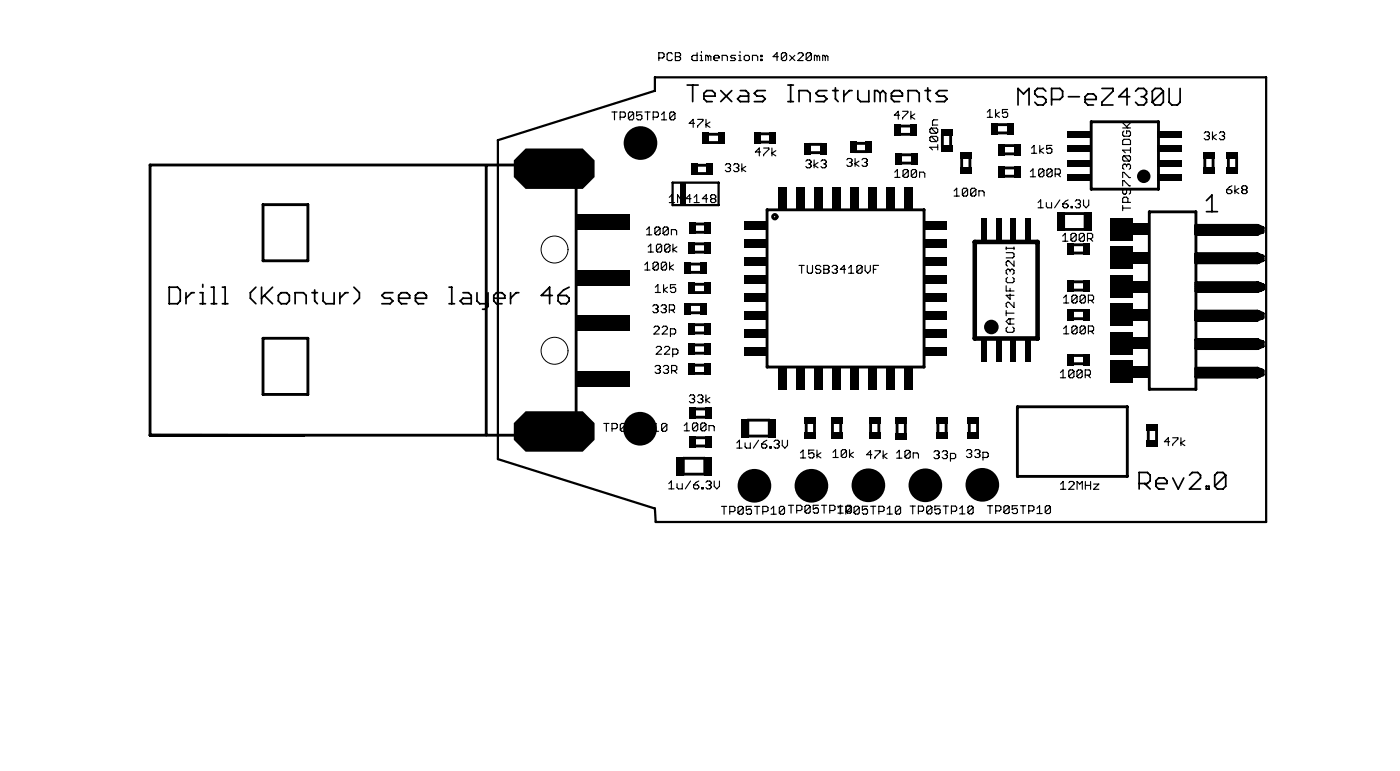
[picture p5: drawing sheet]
<svg xmlns="http://www.w3.org/2000/svg" width="62mm" height="34mm" viewBox="0 0 62 34" stroke-linecap="round" stroke-linejoin="round" font-family="sans-serif">
<g fill="none" stroke="#000" stroke-width=".05">
<path d="M26.9 18.9h.2M27 18.9v.3M27.3 5h.2M27.3 19.1l.2-.1v-.1h-.2v.3M27.4 5v.3M27.6 5.2h.3l-.1-.2h-.2v.3M27.9 18.9h-.2v.2M27.9 18.9v.2h-.2M27.9 18.9l-.2 .2M28.2 5h-.2v.3M28.2 5v.3h-.2M28.2 5l-.2 .3"/>
<path d="M28.3 18.9h-.3v.1h.3l-.1 .2-.2-.1M28.4 18.9h.2M28.5 18.9v.3M28.6 5h-.2v.2h.2v.1h-.2M28.7 11.8l.2-.1v.3M28.7 12h.3M28.8 5h.2M28.8 19.1l.2-.1-.1-.1h-.1v.3M28.8 10.2l.1-.1v.4M28.8 10.5h.3M28.9 5v.3M28.9 11l.1-.1v.3"/>
<path d="M28.9 11.2h.2M29.1 13.6h.2v.1M29.1 5.2h.3l-.1-.2h-.2v.3M29.1 19l.1-.1v.3M29.1 19.2h.3M29.2 14.6h.2l-.2 .3h.2M29.2 16.3h.2v.1M29.2 12.8l.1-.1v.3M29.2 13h.2M29.2 13.7h.1M29.3 15.5h.2l-.2 .3h.2M29.3 13.7v.2h-.2"/>
<path d="M29.3 16.4h.1M29.3 11.7v.3h-.2M29.3 11.7h-.2v.3M29.3 11.7l-.2 .3M29.4 2.6l.2-.1-.1-.2h-.1v.4M29.4 16.4v.2h-.2M29.4 10.2v.2h-.2M29.4 10.2l-.1-.1-.1 .3M29.4 10.2l-.2 .2M29.5 13.6h.1v.1M29.5 5.1l.1-.1v.3M29.5 5.3h.2"/>
<path d="M29.5 10.9v.3h-.2M29.5 10.9h-.2v.3M29.5 10.9l-.2 .3M29.5 14.6h.3l-.3 .3h.3M29.6 16.3h.1v.1M29.6 12.7v.3M29.6 13.7h.1M29.6 15.5h.3l-.3 .3h.3M29.6 13.7v.2h-.1M29.7 16.4h.1M29.7 11.7v.3h-.2M29.7 11.7h-.2v.3"/>
<path d="M29.7 11.7l-.2 .3M29.7 18.9v.2h-.2M29.7 18.9l-.2 .2M29.7 18.9h-.2v.2M29.7 16.4v.2h-.1M29.8 12.8l-.2 .1 .2 .1M29.8 10.2v.2h-.2M29.8 10.2h-.2v.2M29.8 10.2l-.2 .2M29.8 8.8l.2-.1v.3M29.8 9h.3M29.8 13.8h.2l.1-.2h-.3v.3"/>
<path d="M29.9 11.7v.3M29.9 10.9v.3h-.3M29.9 10.9h-.3v.3M29.9 10.9l-.3 .3M29.9 14.9h.2v-.2l-.2-.1v.4M29.9 10.5v-.3h.2l.1 .3M29.9 16.5h.2l.1-.2h-.3v.3M30 13.8l.1 .1M30 2.4h-.3v.2h.3M30 15.8l.2-.1v-.2h-.2v.4M30 10.9v.3M30 11.8l-.1 .1 .1 .1"/>
<path d="M30.1 16.5l.1 .1M30.1 5h-.2v.3M30.1 5v.3h-.2M30.1 5l-.2 .3M30.1 2.3l.2 .1v.3h-.2zM30.1 2.5h.2M30.1 12.7h-.2v.1h.2v.2h-.2M30.2 11l-.2 .1 .2 .1M30.4 8.7v.3l-.2-.3v.3M30.5 19l.1-.2v.4M30.5 19.2h.2M30.7 17.6h.2v.2"/>
<path d="M30.8 8.8h-.2l.1-.1v.3M30.9 17.8h.1M30.9 17.8v.1h-.2M30.9 8.8l.2-.1v.3M30.9 9h.3M31 5.5h-.3l.2-.2v.4M31.1 2.3v.4h-.2l-.1-.2h.3M31.1 5.3h.2l-.2 .4M31.1 17.6h.2v.2M31.1 18.9h-.2v.2M31.1 18.9v.2h-.2M31.1 18.9l-.2 .2"/>
<path d="M31.2 2.7h.1M31.2 2.5l.1 .2M31.2 17.8h.1M31.3 2.3h.1M31.3 17.8v.1h-.2M31.5 17.6v.3M31.5 18.9v.2h-.3M31.5 18.9h-.3v.2M31.5 18.9l-.3 .2M31.5 5.3v.4M31.5 8.8h-.2l.2-.1v.3M31.6 2.5h-.1v.2"/>
<path d="M31.6 2.5v.2M31.6 2.5h.1v.2M31.6 19.2v-.2h.2v.2M31.6 17.7l-.1 .1 .1 .1M31.7 5.4l-.2 .2 .2 .1M31.7 8.8v-.1h.2v.1M31.7 8.8v.2h.2v-.2M31.7 8.8h.2M31.8 2.6h.3l-.1-.1h-.2v.1l.2 .1M32.2 2.7v-.2h.2v.2M32.3 7.4l.2-.1v.2M32.5 7.5h.1"/>
<path d="M32.5 7.5v.1h-.2M32.7 7.4l.2-.1v.2M32.8 2.5h-.2l.2 .1-.2 .1M32.8 7.5h.1M32.8 19.7l.2-.1v.4M32.8 20h.3M32.9 7.5v.1h-.2M32.9 2.7h.1M32.9 2.5l.1 .2M33 2.3h.1M33.1 7.3v.3M33.2 2.5h.2v.1l-.2 .1z"/>
<path d="M33.2 19.7l.1 .3h.2v-.3M33.2 7.4l-.1 .1 .1 .1M33.5 2.7v-.2h.3v.2M33.8 19.6l-.2 .4M33.9 6.8h-.2l.2-.2v.3M33.9 2.6l.1 .1zM33.9 2.5h.1zM34 19.8h.1l.1 .1-.2 .1zM34 6.6h.3l-.3 .3M34.2 19.6l-.2 .2M34.3 19.9l.1 .1zM34.4 6.6v.3"/>
<path d="M34.5 19.7l.2-.1v.2M34.6 6.7l-.2 .1 .2 .1M34.6 19.8h.1M34.7 19.8v.2l-.2-.1M34.7 2.5h-.2l.1-.2v.4M34.9 19.6v.2l.1 .2 .1-.2v-.2M35.1 2.4h-.3v.2M35.1 2.4v.2h-.3M35.1 2.4l-.3 .2M35.2 2.5l.2 .2M35.4 2.5l-.2 .2M35.6 2.4h.2l-.2 .3h.2"/>
<path d="M35.6 11.8h.3M35.7 11.8v.4M35.9 7.2l.2-.1v.2M36 11.8v.4l.2-.1v-.3M36 7.3h.1M36.1 7.3v.2l-.2-.1M36.2 2.4h-.3v.2M36.2 2.4v.2h-.3M36.2 2.4l-.3 .2M36.3 7.1v.4M36.4 2.5h-.1v.2M36.4 2.5v.2"/>
<path d="M36.4 2.5h.1v.2M36.5 7.2l-.2 .2 .2 .1M36.6 11.9h-.2l.2 .2-.1 .1-.1-.1M36.6 7.2l.2-.1v.2M36.7 7.3h.1M36.7 11.8l.3 .1-.1 .3h-.2zM36.7 12h.2M36.8 7.3v.2l-.2-.1M36.8 2.5h-.1v.2M36.8 2.5v.2M36.8 2.5h.1v.2M37.1 11.9l.2-.1v.2"/>
<path d="M37.2 12h.1M37.3 12v.2l-.2-.1M37.7 12h-.2l.1-.2v.4M37.8 7.1h.1v.1M37.8 12.2h.3M37.8 11.9l.1-.1v.4M37.9 7.2h.1M37.9 7.2v.2l-.1-.1M38.1 7.1v.3M38.3 7.2l-.2 .1 .2 .1M38.4 7.1h.2v.1M38.4 11.9h-.2v.2"/>
<path d="M38.4 11.9v.2h-.2M38.4 11.9l-.2 .2M38.5 7.2h.1M38.6 11.8v.3l.1 .1 .1-.1v-.3M38.6 7.2v.2l-.2-.1M38.9 12h.2M39.2 11.8h-.3v.4M39.9 7.7l.1-.2v.4M39.9 7.9h.2M40.1 5.1h-.2l.1-.1v.3M40.2 5h.3l-.3 .3M40.5 7.6v.2h-.2"/>
<path d="M40.5 7.6h-.2v.2M40.5 7.6l-.2 .2M40.6 5v.3M40.8 5.1l-.2 .1 .2 .1M40.9 7.6v.2h-.3M40.9 7.6h-.3v.2M40.9 7.6l-.3 .2M41 7.9v-.2h.2v.2M41.5 6.1h.3l-.1 .2M41.5 5.7l.3 .1-.1 .1M41.5 6.1v.2h.2M41.5 5.7v.2h.2"/>
<path d="M41.5 6.1l.2 .2M41.5 5.7l.2 .2M41.8 6.6h-.3l.1 .1M41.8 6.4v.3M41.8 5.3l-.2 .1v.2h.2M42.5 8.5l.2-.1v.3M42.5 8.7h.3M43.1 8.4v.3h-.2M43.1 8.4h-.2v.3M43.1 8.4l-.2 .3M43.5 8.4v.3h-.2M43.5 8.4h-.2v.3"/>
<path d="M43.5 8.4l-.2 .3M43.6 8.7v-.2h.2l.1 .2M44 5l.1-.1v.3M44 5.2h.2M44.4 4.9v.3M44.6 5l-.2 .1 .2 .1M44.9 11v.1M44.9 12.7v.3h.3M44.9 13.8v.3M44.9 11.3h.3l-.1 .2h-.2M44.9 13.9h.3M44.9 11.1h.3"/>
<path d="M44.9 14.6v.2l.3-.1-.1-.1M44.9 12.4v.2l.3-.1-.1-.1M44.9 4.9h-.2v.2h.2v.1h-.2M45 12h-.1v.2M45 12h.2l-.1 .2M45 12v.1M45 12.8v.2M45 13.1v.2l-.1-.2h.3M45 14.2v.2M45.2 11.6v.3l-.2-.3-.1 .1v.2M45.2 13.5v.2l-.3-.2v.2M45.2 11v.1"/>
<path d="M45.2 14.2h-.2l-.1 .1 .1 .1h.2M45.9 7.6l.2-.1v.4M45.9 7.9h.3M46 6.6l.1-.1v.3M46 6.8h.2M46.3 9l.1-.1v.4M46.3 9.3h.2M46.4 6.5v.3M46.5 6.6l-.1 .1 .1 .1M46.5 7.6v.3l-.2-.1M46.5 7.6h-.2v.2M46.5 7.6l-.2 .2"/>
<path d="M46.6 9l.1 .3h.2v-.3M46.9 6.5h-.2v.2h.2l-.1 .1h-.1M46.9 7.6v.2h-.2M46.9 7.6l-.2-.1v.3M46.9 7.6l-.2 .2M47 7.8h.2l.1-.2-.3-.1v.4M47.2 7.8l.1 .1M47.2 8.9l-.2 .4M47.3 16.6l.1-.1v.3M47.3 16.8h.2M47.4 10.5l.1-.1v.3M47.4 10.7h.2"/>
<path d="M47.4 9.1h.2v.1l-.2 .1zM47.4 13.3l.1-.2v.4M47.4 13.5h.2M47.4 14.9h.2M47.4 14.6l.1-.1v.4M47.6 8.9l-.2 .2M47.8 9.2v.1zM47.9 16.5v.3h-.3M47.9 16.5h-.2l-.1 .3M47.9 16.5l-.3 .3M47.9 9l.2-.1v.2M48 10.5l-.3 .2"/>
<path d="M48 10.5v.2h-.3M48 10.5h-.3v.2M48 13.2h-.2v.2M48 13.2v.2h-.2M48 13.2l-.2 .2M48 14.6l-.2-.1v.3M48 14.6v.2h-.2M48 14.6l-.2 .2M48.1 9.1h.1M48.1 9.1v.2l-.2-.1M48.2 16.5v.3h-.2M48.2 16.5h-.1l-.1 .3"/>
<path d="M48.2 16.5l-.2 .3M48.3 8.9v.2l.1 .2 .1-.2v-.2M48.3 10.5l-.2 .2M48.3 10.5v.2h-.2M48.3 10.5h-.2v.2M48.4 16.7h.2v-.2h-.2v.3M48.4 13.2h-.2v.2M48.4 13.2v.2h-.2M48.4 13.2l-.2 .2M48.4 14.6h-.2v.2M48.4 14.6l-.1 .3-.1-.1M48.4 14.6l-.2 .2"/>
<path d="M48.5 10.6h.2v-.2h-.2v.3M48.5 16.7l.1 .1M48.5 13.4l.3-.1-.1-.2h-.2v.4M48.5 14.7h.2l.1-.1-.3-.1v.4M48.6 10.6l.1 .1M48.6 13.4l.2 .1M48.6 14.7l.2 .2M50 7.9v-.2l.4 .2M50 9.3h.4M50 8.3v-.3l.4 .3M50 9.1v.3M50 5.7h.4"/>
<path d="M50 5.5l.3 .2M50.1 6.9v.3h.2M50.1 5.8v.3l.3-.1-.1-.2h-.1v.1M50.1 6.2h.2l.1 .2h-.4zM50.1 8.4v.2l.2-.2 .1 .1-.1 .1M50.1 6.9l.3 .1-.1 .2M50.1 6.9l.2 .3M50.2 7.4h-.2l.1 .1M50.2 7.4h.1M50.2 7.4h.2l-.1 .1M50.3 9v-.2h-.2l-.1 .2h.4M50.4 6.6v.2"/>
<path d="M50.4 6.7h-.4l.2 .1M50.4 5.5l-.2 .1M52.1 19.7h-.2l.2-.2v.3M52.3 19.5h.2l-.2 .3M52.6 19.5v.3M52.8 19.6l-.2 .1 .2 .1M53.7 5.9h.2v.1M53.8 6h.1M53.9 6v.2h-.2M54.1 5.9v.3M54.2 6l-.1 .1 .1 .1M54.4 5.9h.1v.1"/>
<path d="M54.5 6h.1M54.5 6v.2h-.1M54.7 8.4h.2v.2h-.2zM54.9 8.3l-.2 .1M55.1 8.3v.3M55.2 8.4l-.1 .1 .1 .1M55.4 8.4v-.1h.2l-.1 .1M55.4 8.4v.2h.2l-.1-.2M55.4 8.4h.1M29.8 21.5l.1-.1v.4M29.8 21.8h.2M30.2 21.5v.3h.2v-.3"/>
<path d="M30.8 21.4l-.2 .4M30.9 21.6h.2l.1 .1-.2 .1zM31.2 21.4l-.3 .2M31.3 21.7v.1zM31.5 21.5l.1-.1v.2M31.6 21.6h.1M31.6 21.6v.2l-.1-.1M31.8 21.4v.3l.2 .1 .1-.1v-.3M32.2 22.5h.2M32.3 22.5v.4M32.5 22.8l.3-.1-.1-.2h-.2v.4M33.1 22.6h-.2v.2"/>
<path d="M33.1 22.6v.2h-.2M33.1 22.6l-.2 .2M33.5 22.5h-.2v.2h.1l.1 .1h-.2M33.6 22.5h.3M33.8 22.5v.4M34 22.8l.2-.1v-.2h-.2v.4M34.4 22.9h.2M34.4 22.7l.1-.2v.4M35 22.6h-.3v.2M35 22.6l-.3 .2M35 22.6v.2h-.3M35.1 22.5h.3"/>
<path d="M35.3 22.5v.3M35.5 22.7h.3l-.1-.2h-.2v.3M35.7 20.2l.1-.2v.4M35.7 20.4h.2M36.1 22.6v.2h-.2M36.1 22.6h-.2v.2M36.1 22.6l-.2 .2M36.3 20h-.2v.2h.2l-.1 .2-.1-.1M36.4 20v.4M36.5 22.5h-.2v.2l.1-.1 .1 .2h-.2M36.6 20.2l-.2 .1 .2 .1M36.6 22.5h.3"/>
<path d="M36.7 22.5v.3M37 22.7h.2v-.2h-.2v.3M37.1 20.1l.2-.1v.4M37.1 20.4h.3M37.3 22.5h.3M37.4 22.8h.2M37.4 22.6l.1-.1v.4M37.7 20.1h-.2v.2M37.7 20.1v.3l-.2-.1M37.7 20.1l-.2 .2M37.9 20v.4M37.9 22.7l-.2 .1"/>
<path d="M37.9 22.6l-.2-.1v.4M38 22.6v.2h-.3M38 22.6h-.3v.2M38 22.6l-.3 .2M38 20.1l-.1 .2 .1 .1M38.3 22.6l-.2 .2M38.3 22.6h-.2v.2M38.3 22.6v.2h-.2M38.7 22.5h-.3v.2h.3l-.1 .2-.2-.1M38.8 22.5h.2M38.9 20.2h-.3l.2-.1v.3M38.9 22.5v.4"/>
<path d="M39 20.1h.2l-.2 .3M39.2 22.8l.2-.1v-.2h-.2v.4M39.4 20.1v.3M39.5 20.2l-.1 .1 .1 .1M39.5 22.9h.3M39.5 22.7l.2-.2v.4M40 20.4h.2M40 20.2l.1-.1v.3M40.1 22.6h-.2v.2M40.1 22.6l-.2 .2M40.1 22.6v.2h-.2M40.6 22.5h.2"/>
<path d="M40.6 20.1v.2h-.3M40.6 20.1h-.2l-.1 .2M40.6 20.1l-.3 .2M40.7 22.5v.4M40.7 20.4v-.2h.2v.2M40.9 22.8l.3-.1-.1-.2h-.2v.4M41.5 22.6h-.2v.2M41.5 22.6v.2h-.2M41.5 22.6l-.2 .2M41.6 20.1h.2v.1M41.8 20.2h.1M41.8 20.2v.2h-.2"/>
<path d="M41.9 22.5h-.2v.2h.2v.1h-.2M42 20.1h.2v.1M42 22.5h.3M42.1 20.2h.1M42.2 22.5v.4M42.2 20.2v.2h-.2M42.4 20.4h.1l.1-.2h-.2v.3M42.4 22.8l.2-.1v-.2h-.2v.4M42.8 22.7l.1-.2v.4M42.8 22.9h.2M43.1 20.1l.2-.1v.2M43.2 20.2h.1"/>
<path d="M43.3 20.2v.2l-.2-.1M43.4 22.6h-.2v.2M43.4 22.6v.2h-.2M43.4 22.6l-.2 .2M43.5 20.1l.1-.1v.2M43.6 20.2h.1M43.6 20.2v.2l-.1-.1M43.8 20.4l.3-.1-.1-.2h-.2v.4M44 22.5h.3M44.1 22.5v.4M44.4 22.8l.2-.1v-.2h-.2v.4M45 22.6v.2h-.2"/>
<path d="M45 22.6h-.2v.2M45 22.6l-.2 .2M45.4 22.5h-.3v.2h.3l-.1 .2-.2-.1M45.5 22.5h.2M45.6 22.5v.4M45.9 22.8l.2-.1-.1-.2h-.1v.4M46.2 22.6l.1-.1v.4M46.2 22.9h.3M46.8 22.6v.2h-.2M46.8 22.6h-.2v.2M46.8 22.6l-.2 .2M47.3 21.8h.2"/>
<path d="M47.3 21.6l.1-.2v.4M47.7 21.5h.2l-.2 .3h.2M48 21.8v-.4l.1 .2 .2-.2v.4M48.4 21.6h.2M48.4 21.4v.4M48.6 21.4v.4M48.8 21.6h.2l-.2 .2h.2"/>
</g>
<path d="M22.2 6.2l7-2.2v-.6l27.2 .1v19.7h-27.2v-.6l-7-2.2zM30 8.1h2v1h-2z" fill="none" stroke="#000" stroke-width=".1"/>
<g fill="none" stroke="#000" stroke-width=".08">
<path d="M7.5 12.8h.4l.1 .1v.5l-.1 .1h-.4zM8.3 13v.5M8.7 13h-.2l-.2 .3M8.9 13.5h.3M8.9 13h.1v.5M9 12.7v.1M9.4 13.5h.3M9.4 12.8h.1v.7M9.9 13.5h.3M9.9 12.8h.1v.7M11.4 12.8l-.2 .2v.3l.2 .2M11.7 12.8v.7"/>
<path d="M11.8 13.2l.4 .3M12.2 12.8l-.5 .5M12.5 13h.3l.1 .2v.2l-.1 .1h-.3l-.1-.1v-.2zM13.2 13.5v-.5h.3l.1 .2v.3M13.9 13h.3M14 12.9v.5l.2 .1M14.4 13v.4l.1 .1h.4v-.5M15.2 13v.5M15.5 13h-.1l-.2 .3M15.8 12.8l.2 .2v.3l-.2 .2M17.5 13h-.4l-.1 .2 .1 .1h.3l.1 .1-.1 .1h-.4M17.8 13.3h.5l-.2-.3h-.2l-.1 .2v.2l.1 .1h.2"/>
<path d="M18.5 13.3h.5l-.1-.3h-.3l-.1 .2v.2l.1 .1h.3M20 13.5h.3M20 12.8h.1v.7M20.6 13h.3l.1 .2v.3h-.4l-.1-.1 .1-.1h.4M21.3 13v.4l.1 .1h.4M21.8 13v.6l-.3 .2M22 13.3h.5l-.1-.3h-.3l-.1 .2v.2l.1 .1h.3M22.8 13v.5M23.1 13h-.1l-.2 .3M24.6 13.2h-.5l.4-.4v.7M24.9 13.2h.4l.1 .2-.1 .1h-.3l-.1-.1zM25.4 12.8l-.5 .4"/>
<path d="M30.6 3.8h.5M30.9 3.8v.7M31.4 4.3h.5l-.1-.3h-.3l-.1 .2v.2l.1 .1h.3M32.1 4l.5 .5M32.6 4l-.5 .5M33 4h.2l.2 .2v.3h-.4l-.1-.1 .1-.1h.4M34.1 4h-.3l-.2 .2 .5 .2-.1 .1h-.4M35.1 3.8h.3M35.1 4.5h.3M35.2 3.8v.7M35.6 4.5v-.5h.4l.1 .2v.3M36.9 4h-.4l-.1 .2 .1 .1h.2l.2 .1-.2 .1h-.3"/>
<path d="M37.1 4h.3M37.2 3.9v.5l.2 .1M37.6 4v.5M38 4h-.1l-.3 .3M38.2 4v.4l.2 .1h.3v-.5M39.2 4.2l-.2-.2v.5M39.2 4.2v.3M39.2 4.2l.2-.2 .1 .2v.3M39.7 4.3h.5l-.1-.3h-.2l-.2 .2v.2l.2 .1h.2M40.5 4.5v-.5h.4l.1 .2v.3M41.2 4h.3M41.4 3.9v.5l.1 .1"/>
<path d="M42.2 4h-.3l-.2 .2 .5 .2-.1 .1h-.4M45.4 4.7v-.8l.2 .3 .3-.3v.8M46.6 4.1l-.1-.2h-.2l-.2 .2 .2 .2h.2l.1 .1-.1 .3h-.2l-.2-.1M46.9 4.4h.3l.2-.1v-.2l-.2-.2h-.3v.8M47.6 4.3h.5M48.4 4.4h.5l-.2-.2h-.2l-.1 .1v.3l.1 .1h.2M49.1 3.9h.5v.2l-.5 .5v.1h.5M50.4 4.3h-.5l.3-.4v.8M50.6 4.1l.1-.2h.3l.1 .2-.1 .2M50.9 4.3h.1M51 4.3l.1 .1-.1 .3h-.3l-.1-.1M51.9 4.1l-.2-.2h-.2l-.1 .2v.5"/>
<path d="M51.9 4.1v.5l-.2 .1h-.2l-.1-.1M51.9 4.1l-.5 .5M52.1 3.9v.7l.1 .1h.3l.1-.1v-.7M53.8 8.9l.2-.2v.7M53.8 9.4h.5M50.8 21.5h.4l.1-.1v-.2l-.1-.2h-.4v.8M51 21.5l.3 .3M51.5 21.5h.5l-.1-.2h-.2l-.2 .1v.3l.2 .1h.2M52.3 21.3l.2 .5 .3-.5M53 21.2l.2-.2h.2l.1 .2v.1l-.5 .5h.5M53.8 21.7h.1v.1h-.1zM54.6 21.2v.5l-.1 .1h-.2l-.1-.1"/>
<path d="M54.6 21.2l-.1-.2h-.2l-.1 .2v.5M54.6 21.2l-.4 .5"/>
</g>
<g fill="none" stroke="#000" stroke-width=".13">
<path d="M6.7 7.3h19v12.1h-19zM11.7 9.1h2v2.5h-2zM11.7 15.1h2v2.5h-2zM21.7 7.4v12M30.7 13.6h.6v.3h-.6zM30.7 11.8h.6v.3h-.6zM30.9 10.9h.6v.3h-.6zM30.9 12.7h.6v.3h-.6zM30.9 14.5h.6v.3h-.6zM30.9 15.4h.6v.3h-.6zM30.9 16.3h.6v.3h-.6zM30.9 10h.6v.3h-.6z"/>
<path d="M30.9 19.5h.6v.4h-.6zM30.9 18.2h.6v.4h-.6zM31 7.4h.6v.3h-.6zM31.5 6h.6v.3h-.6zM33.3 18.7h1v.7h-1zM33.8 6h.6v.3h-.6zM34.2 9.3h7v7h-7zM35.9 18.8h.4v.6h-.4zM36.1 6.4h.5v.4h-.5zM37.1 18.8h.4v.6h-.4zM38.1 6.4h.6v.4h-.6zM38.8 18.8h.4v.6h-.4z"/>
<path d="M40 18.8h.4v.6h-.4zM40.1 5.6h.6v.4h-.6zM40.1 6.9h.6v.4h-.6zM41.8 18.8h.4v.6h-.4zM42 6h.4v.6h-.4zM42.9 7h.3v.6h-.3zM43.2 18.8h.4v.6h-.4zM44.4 5.6h.6v.3h-.6zM44.7 6.5h.6v.4h-.6zM44.7 7.5h.6v.3h-.6zM45.4 18.1h4.9v3.1h-4.9zM47.4 9.5h1v.7h-1z"/>
<path d="M47.8 12.5h.6v.4h-.6zM47.8 13.8h.6v.4h-.6zM47.8 10.9h.6v.4h-.6zM47.8 15.8h.6v.4h-.6zM48.6 5.4h3v3h-3zM51.2 19.1h.4v.6h-.4zM51.2 9.4h2.1v7.9h-2.1zM53.3 10.3h3M53.3 13.9h2.8l.2 .1v.2l-.2 .1h-2.8M53.3 10h2.8l.2 .1v.2l-.2 .1h-2.8M53.3 15.1h2.8l.2 .1v.2M53.3 16.4h2.8l.2 .1v.2l-.2 .1h-2.8"/>
<path d="M53.3 14.2h3M53.3 14.1h3M53.3 14h3M53.3 13.9h2.9M53.3 11.3h2.8M53.3 11.7h2.8M53.3 11.6h3M53.3 11.5h3M53.3 11.4h3M53.3 10.2h3M53.3 10.1h2.9M53.3 15.4h3"/>
<path d="M53.3 15.3h3M53.3 15.2h3M53.3 15.1h2.8M53.3 16.7h2.9M53.3 16.7h3M53.3 16.6h3M53.3 16.5h3M53.3 12.7h2.9M53.3 12.9h2.9M53.3 12.6h2.8l.2 .1v.2l-.2 .1h-2.8zM53.3 12.8h3M53.3 12.7h3"/>
<path d="M53.7 7h.4v.6h-.4zM54.8 7h.3v.6h-.3zM56.1 11.3l.2 .1M56.1 15.5h-2.8M56.3 11.4v.2l-.2 .1h-2.8M56.3 15.4l-.2 .1M30.5 20.4h.9v.7h-.9z"/>
<circle cx="34.5" cy="9.7" r=".1"/>
</g>
<g fill="#000">
<path d="M23.4 6.6h2.6l.5 .5v.8l-.5 .5h-2.6l-.5-.5v-.8zM22.9 18.8l.5-.5h2.6l.5 .5v.8l-.5 .5h-2.6l-.5-.5zM25.7 12h2.4v.7h-2.4zM25.7 9.5h2.4v.7h-2.4zM25.7 14h2.4v.7h-2.4zM25.7 16.5h2.4v.7h-2.4zM30.3 8.2h.3v.9h-.3zM30.5 13.5h.3v.5h-.3zM30.5 11.7h.3v.5h-.3zM30.7 16.2h.3v.5h-.3zM30.7 15.3h.3v.5h-.3zM30.7 14.4h.3v.5h-.3z"/>
<path d="M30.7 10.8h.3v.5h-.3zM30.7 12.6h.3v.5h-.3zM30.7 9.9h.3v.5h-.3zM30.7 19.4h.3v.5h-.3zM30.7 18.1h.3v.5h-.3zM30.8 7.3h.3v.5h-.3zM31.2 13.5h.3v.5h-.3zM31.2 11.7h.3v.5h-.3zM31.3 5.9h.3v.5h-.3zM31.4 16.2h.3v.5h-.3zM31.4 15.3h.3v.5h-.3zM31.4 14.4h.3v.5h-.3z"/>
<path d="M31.4 10.8h.3v.5h-.3zM31.4 12.6h.3v.5h-.3zM31.4 9.9h.3v.5h-.3zM31.4 19.4h.3v.5h-.3zM31.4 18.1h.3v.5h-.3zM31.5 7.3h.3v.5h-.3zM32 5.9h.3v.5h-.3zM33 18.7h.4v.8h-.4zM33.2 9.8h1v.4h-1zM33.2 10.6h1v.4h-1zM33.2 11.4h1v.4h-1zM33.2 12.2h1v.4h-1z"/>
<path d="M33.2 13h1v.4h-1zM33.2 13.8h1v.4h-1zM33.2 14.6h1v.4h-1zM33.2 15.4h1v.4h-1zM33.6 5.9h.3v.5h-.3zM34.2 18.7h.4v.8h-.4zM34.3 5.9h.3v.5h-.3zM34.7 16.3h.4v1h-.4zM34.7 8.3h.4v1h-.4zM35.5 16.3h.4v1h-.4zM35.5 8.3h.4v1h-.4zM35.9 6.4h.3v.5h-.3z"/>
<path d="M35.9 18.6h.5v.3h-.5zM35.9 19.3h.5v.3h-.5zM36.3 16.3h.4v1h-.4zM36.3 8.3h.4v1h-.4zM36.6 6.4h.3v.5h-.3zM37 18.6h.5v.3h-.5zM37 19.3h.5v.3h-.5zM37.1 16.3h.4v1h-.4zM37.1 8.3h.4v1h-.4zM37.9 6.3h.3v.5h-.3zM37.9 16.3h.4v1h-.4zM37.9 8.3h.4v1h-.4z"/>
<path d="M38.6 6.3h.3v.5h-.3zM38.7 16.3h.4v1h-.4zM38.7 8.3h.4v1h-.4zM38.7 19.3h.5v.3h-.5zM38.7 18.6h.5v.3h-.5zM39.5 16.3h.4v1h-.4zM39.5 8.3h.4v1h-.4zM39.9 5.5h.3v.5h-.3zM39.9 6.8h.3v.5h-.3zM39.9 19.3h.5v.3h-.5zM39.9 18.6h.5v.3h-.5zM40.3 16.3h.4v1h-.4z"/>
<path d="M40.3 8.3h.4v1h-.4zM40.6 5.5h.3v.5h-.3zM40.6 6.8h.3v.5h-.3zM41.2 9.8h1v.4h-1zM41.2 10.6h1v.4h-1zM41.2 11.4h1v.4h-1zM41.2 12.2h1v.4h-1zM41.2 13h1v.4h-1zM41.2 13.8h1v.4h-1zM41.2 14.6h1v.4h-1zM41.2 15.4h1v.4h-1zM41.7 18.6h.5v.3h-.5z"/>
<path d="M41.7 19.3h.5v.3h-.5zM41.9 6.5h.5v.3h-.5zM41.9 5.8h.5v.3h-.5zM42.8 7.5h.5v.3h-.5zM42.8 6.8h.5v.3h-.5zM43.1 18.6h.5v.3h-.5zM43.1 19.3h.5v.3h-.5zM43.8 15.1h.2v1h-.2zM43.8 9.7h.2v1h-.2zM44.2 5.5h.3v.5h-.3zM44.4 15.1h.3v1h-.3zM44.4 9.7h.3v1h-.3z"/>
<path d="M44.5 6.4h.3v.5h-.3zM44.5 7.4h.3v.5h-.3zM44.9 5.5h.3v.5h-.3zM45.1 15.1h.2v1h-.2zM45.1 9.7h.2v1h-.2zM45.2 6.4h.3v.5h-.3zM45.2 7.4h.3v.5h-.3zM45.7 15.1h.3v1h-.3zM45.7 9.7h.3v1h-.3zM47.1 9.5h.4v.8h-.4zM47.6 12.5h.3v.5h-.3zM47.6 13.8h.3v.5h-.3z"/>
<path d="M47.6 15.8h.3v.5h-.3zM47.6 10.8h.3v.5h-.3zM47.6 7.8h1.1v.3h-1.1zM47.6 7.1h1.1v.3h-1.1zM47.6 6.5h1.1v.3h-1.1zM47.6 5.8h1.1v.3h-1.1zM48.3 12.5h.3v.5h-.3zM48.3 13.8h.3v.5h-.3zM48.3 15.8h.3v.5h-.3zM48.3 10.8h.3v.5h-.3zM48.3 9.5h.4v.8h-.4zM49.5 9.7h1v1h-1z"/>
<path d="M49.5 11h1v1h-1zM49.5 12.2h1v1.1h-1zM49.5 13.5h1v1h-1zM49.5 14.8h1v1h-1zM49.5 16.1h1v1h-1zM49.9 10h1.4v.5h-1.4zM49.9 11.2h1.4v.5h-1.4zM49.9 12.5h1.4v.5h-1.4zM49.9 13.8h1.4v.5h-1.4zM49.9 15h1.4v.5h-1.4zM49.9 16.3h1.4v.5h-1.4zM51.1 18.9h.5v.3h-.5z"/>
<path d="M51.1 19.6h.5v.3h-.5zM51.6 7.8h1.1v.3h-1.1zM51.6 7.1h1.1v.3h-1.1zM51.6 6.5h1.1v.3h-1.1zM51.6 5.8h1.1v.3h-1.1zM53.6 6.8h.5v.3h-.5zM53.6 7.5h.5v.3h-.5zM54.7 7.5h.5v.3h-.5zM54.7 6.8h.5v.3h-.5zM30.2 20.4h.3v.8h-.3zM31.4 20.4h.3v.8h-.3z"/>
<circle cx="28.5" cy="19.1" r=".75"/>
<circle cx="28.6" cy="6.4" r=".75"/>
<circle cx="44.2" cy="14.6" r=".32"/>
<circle cx="51" cy="7.9" r=".3"/>
<circle cx="33.6" cy="21.6" r=".75"/>
<circle cx="36.2" cy="21.6" r=".75"/>
<circle cx="38.7" cy="21.6" r=".75"/>
<circle cx="41.3" cy="21.6" r=".75"/>
<circle cx="43.8" cy="21.6" r=".75"/>
</g>
<path d="M43.5 10.8h2.8v4.3h-2.8z" fill="none" stroke="#000" stroke-width=".2"/>
<g fill="none" stroke="#000" stroke-width=".04">
<circle cx="24.7" cy="11.1" r=".6"/>
<circle cx="24.7" cy="15.6" r=".6"/>
</g>
</svg>
